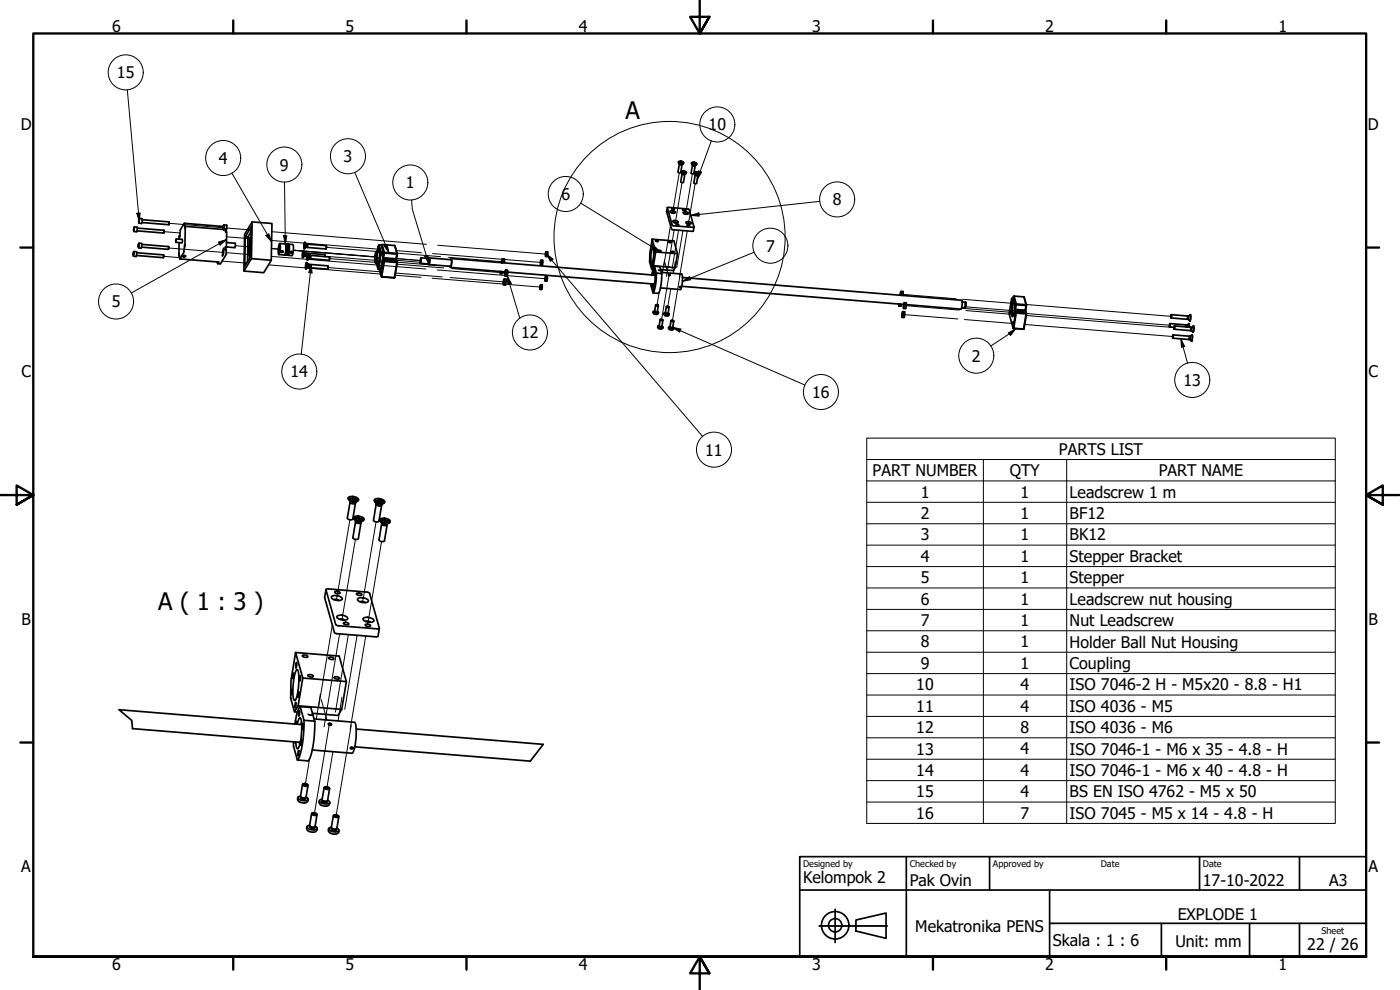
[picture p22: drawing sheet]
<svg xmlns="http://www.w3.org/2000/svg" width="420mm" height="297mm" viewBox="0 0 420 297" stroke-linecap="round" stroke-linejoin="round" font-family="sans-serif">
<defs><g id="words">
<g font-size="7.2">
<text x="187.8" y="35.6">A</text>
<text x="47.5" y="183.1">A ( 1 : 3 )</text>
</g>
<g font-size="4.8">
<text x="33.7" y="9.6">6</text>
<text x="103.7" y="9.6">5</text>
<text x="173.7" y="9.6">4</text>
<text x="243.7" y="9.6">3</text>
<text x="313.7" y="9.6">2</text>
<text x="383.7" y="9.6">1</text>
<text x="35.1" y="23.5">15</text>
<text x="6.2" y="38.9">D</text>
<text x="212.7" y="39.1">10</text>
<text x="410.5" y="38.9">D</text>
<text x="65.7" y="49.2">4</text>
<text x="84" y="51.2">9</text>
<text x="103.1" y="48.7">3</text>
<text x="121.8" y="56.5">1</text>
<text x="168.5" y="60">6</text>
<text x="249.9" y="61.6">8</text>
<text x="229.9" y="75.5">7</text>
<text x="33.5" y="92.2">5</text>
<text x="156.4" y="101.5">12</text>
<text x="6.4" y="113.2">C</text>
<text x="87.2" y="113.2">14</text>
<text x="291.7" y="108.5">2</text>
<text x="410.7" y="113.2">C</text>
<text x="243.8" y="119.4">16</text>
<text x="355.2" y="115.8">13</text>
<text x="211.6" y="136.7">11</text>
<text x="317.8" y="136.4">PARTS LIST</text>
<text x="261.9" y="142.8">PART NUMBER</text>
<text x="303.1" y="142.9">QTY</text>
<text x="347.7" y="142.8">PART NAME</text>
<text x="276.3" y="149.3">1</text>
<text x="306.3" y="149.3">1</text>
<text x="321" y="149.3">Leadscrew 1 m</text>
<text x="276.3" y="155.7">2</text>
<text x="306.3" y="155.7">1</text>
<text x="321" y="155.7">BF12</text>
<text x="276.3" y="162.1">3</text>
<text x="306.3" y="162.1">1</text>
<text x="321" y="162.1">BK12</text>
<text x="276.3" y="168.5">4</text>
<text x="306.3" y="168.5">1</text>
<text x="321" y="168.6">Stepper Bracket</text>
<text x="276.3" y="174.9">5</text>
<text x="306.3" y="175">1</text>
<text x="321" y="175">Stepper</text>
<text x="276.3" y="181.4">6</text>
<text x="306.3" y="181.4">1</text>
<text x="321" y="181.4">Leadscrew nut housing</text>
<text x="6.4" y="187.4">B</text>
<text x="276.3" y="187.8">7</text>
<text x="306.3" y="187.8">1</text>
<text x="321" y="187.9">Nut Leadscrew</text>
<text x="410.7" y="187.4">B</text>
<text x="276.3" y="194.3">8</text>
<text x="306.3" y="194.2">1</text>
<text x="321" y="194.3">Holder Ball Nut Housing</text>
<text x="276.3" y="200.7">9</text>
<text x="306.3" y="200.6">1</text>
<text x="321" y="200.7">Coupling</text>
<text x="275" y="207.1">10</text>
<text x="306.3" y="207.1">4</text>
<text x="321" y="207.1">ISO 7046-2 H - M5x20 - 8.8 - H1</text>
<text x="275" y="213.5">11</text>
<text x="306.3" y="213.5">4</text>
<text x="321" y="213.5">ISO 4036 - M5</text>
<text x="275" y="219.9">12</text>
<text x="306.3" y="219.9">8</text>
<text x="321" y="219.9">ISO 4036 - M6</text>
<text x="275" y="226.4">13</text>
<text x="306.3" y="226.3">4</text>
<text x="321" y="226.4">ISO 7046-1 - M6 x 35 - 4.8 - H</text>
<text x="275" y="232.8">14</text>
<text x="306.3" y="232.8">4</text>
<text x="321" y="232.8">ISO 7046-1 - M6 x 40 - 4.8 - H</text>
<text x="275" y="239.2">15</text>
<text x="306.3" y="239.2">4</text>
<text x="321" y="239.2">BS EN ISO 4762 - M5 x 50</text>
<text x="275" y="245.6">16</text>
<text x="306.3" y="245.6">7</text>
<text x="321" y="245.6">ISO 7045 - M5 x 14 - 4.8 - H</text>
<text x="6.4" y="261.7">A</text>
<text x="410.7" y="261.7">A</text>
<text x="241" y="265.1">Kelompok 2</text>
<text x="273" y="266">Pak Ovin</text>
<text x="361" y="266">17-10-2022</text>
<text x="398.9" y="265.9">A3</text>
<text x="274.7" y="279.5">Mekatronika PENS</text>
<text x="353.4" y="276.1">EXPLODE 1</text>
<text x="316" y="283.8">Skala : 1 : 6</text>
<text x="352.8" y="284.2">Unit: mm</text>
<text x="392.3" y="285">22 / 26</text>
<text x="33.7" y="290.9">6</text>
<text x="103.7" y="290.9">5</text>
<text x="173.7" y="290.9">4</text>
<text x="243.7" y="290.9">3</text>
<text x="313.7" y="290.9">2</text>
<text x="383.7" y="290.9">1</text>
</g>
<g font-size="2.7">
<text x="241" y="260.1">Designed by</text>
<text x="273" y="260.1">Checked by</text>
<text x="298" y="260.1">Approved by</text>
<text x="330.3" y="260">Date</text>
<text x="361" y="260">Date</text>
<text x="396.6" y="280.1">Sheet</text>
</g>
</g></defs>
<!-- layer: Tweak Trail (ISO) -->
<g fill="none" stroke="#000" stroke-width=".3">
<path d="M203.9 51.8l-2.1 12.1M204.7 54.8l-2 12.1M207.8 52.2l-2 12M208.6 55.1l-2 12.1M49.1 76.9l4.9 .4M49.3 69.5l4.8 .4M50.7 74.4l16.3 1.3M50.8 67l16.4 1.4M66.7 78.3l7.3 .6M67.9 75.8l7.4 .6M68 71l6.6 .6M68.1 68.4l7.3 .6"/>
<path d="M70.6 73.7l4.7 .4M80.6 79.5l11.1 .9M81.4 76.9l46.4 3.8M81.5 74.6l2.5 .2M81.5 74.5l2.5 .2M81.5 72.1l9.8 .8M81.6 69.5l46.4 3.8M88 75.1l25 2.1M88 75l25 2.1M91.7 73l21.7 1.7M97.5 76.9l15 1.2M98 74.2l15 1.2"/>
<path d="M98.9 77.6l16.1 1.3M119 75.2l7.5 .6M119 77.6l7.3 .6M119.1 78.1l7.1 .6M119.1 79.3l14.1 1.1M119.2 76l13 1M119.2 78.7l12.6 1M129.8 76.1l20.9 1.7M131.4 73.6l32.5 2.6M134.2 79.9l.9 .1M134.6 77.2l16.2 1.3M151.4 77.9l11 .8"/>
<path d="M199.5 78l-.7 3.8M199.6 78.8l.8 3.1M201.2 67.6l-2 12.4M202.3 69l-2.3 13.9M202.7 78.5l-.6 3.5M203.6 69.1l-1.9 11.6M205 69.2l-1.9 11.1M206.2 69.3l-2.3 13.9M92.2 80.4l22 1.8M98.5 80.3l16 1.3M118.6 82.6l7.7 .6M118.7 81.9l14 1.2"/>
<path d="M129.7 83.5l21.4 1.7M131.2 81l32.6 2.6M135.1 83.3l16.2 1.3M135.6 80.6l16.1 1.3M151.8 85.3l10.4 .8M197.8 87.7l-.6 3.9M200.8 82.4l-2.3 13.6M201.3 86.6l-.9 5.4M204.1 82.7l-2.3 13.6M271 88.3l16 1.3M271.5 94.4l16 1.3M272 91.7l15.9 1.3"/>
<path d="M288.6 92.5l14.6 1.2M288.9 89.8l14.8 1.2M289.4 95.9l14.8 1.2M289.8 92.1l14.6 1.1M289.9 93.2l14.7 1.2M307.5 97.4l44.5 3.6M308 94.7l44.4 3.6M308 91.4l43.5 3.5M308.1 94.1l42.9 3.5M105 155.9l-4 24.2M112.9 156.6l-4.1 24.2M106.7 161.8l-4.1 24.2"/>
<path d="M114.5 162.5l-4 24.2M99.7 187.5l-4.1 24.7M101.9 190.2l-4.6 27.9M104.5 190.4l-3.8 23.3M107.2 190.6l-3.7 22.2M109.8 190.8l-4.7 27.9M96.2 208.2l-1.3 7.6M96.4 209.9l1.7 6.1M98.9 217l-4.5 27.1M102.6 209.2l-1.1 7.1M105.4 217.6l-4.5 27.1M92.9 227.6l-1.3 7.8"/>
<path d="M99.9 225.5l-1.8 10.8"/>
</g>
<!-- layer: Visible (ISO) -->
<g fill="none" stroke="#000" stroke-width=".51">
<path d="M203.6 48.6a.93 .93 0 0 0 1.5 .2M203.7 48.5l.4-.1a.63 .63 0 0 1 .9 .6l-.3 .1a.77 .77 0 0 1-1-.6zM203.7 48.8l.2 .3M203.9 48.6h.4M203.9 49.2l.8 .1-.4 .2zM203.9 49.2l-.4 2.4 .4 .2 .4-.1 .4-2.4M203.9 49.1l.4 .2 .4-.1M203.9 49.1h.1M204 48.7l-.1-.1 .4 .1M204.3 48.7l.2 .2M204.3 48.6v.1M204.4 48.5l-.1 .1"/>
<path d="M204.4 48.5v.2h.5M204.4 48.9h.1M204.4 48.6v.3M204.4 51.5a.93 .93 0 0 0 1.6 .3M204.4 48.7v.2M204.5 48.7l-.1 .2M204.5 48.7v.2M204.5 51.4l.4-.1a.62 .62 0 0 1 .7 0 .62 .62 0 0 1 .2 .6l-.3 .1a.77 .77 0 0 1-1-.6zM204.5 51.8l.2 .2M204.7 51.6h.4M204.7 52.2l-.4 2.4 .4 .2 .4-.1 .4-2.4M204.7 52h.1"/>
<path d="M204.7 52.1l.4 .3 .4-.1-.7-.2M204.8 51.6h-.1l.7 .3M204.9 48.7h-.4M204.9 48.7l-.2 .1M205 49.1l-.3 .1M205.1 51.6v.1M205.2 51.9h.2M205.2 51.4l-.1 .1M205.2 51.4l.1 .2 .4 .1M205.2 51.5v.4l.1-.3M205.2 51.4l-.1 .2M205.3 51.7v.2"/>
<path d="M205.3 51.7l.1 .2M205.7 51.7h-.4M205.7 51.7h-.1M205.8 52a.71 .71 0 0 1-1.1 0M207.6 48.9a.9 .9 0 0 0 1.5 .2M207.6 48.8l.4-.1a.64 .64 0 0 1 1 .6l-.4 .1a.77 .77 0 0 1-1-.6zM207.6 49.1l.2 .3M207.8 48.9l.4 .1M207.8 49.5l.4 .3 .4-.2M207.8 49.4h.1M207.9 49l-.1-.1 .6 .4M208.2 49v.1"/>
<path d="M208.3 49.2l.1 .1M208.3 48.8l-.1 .1M208.3 48.8l.1 .2h.4M208.3 48.8l-.1 .2M208.3 48.9v.3M208.4 51.8a.92 .92 0 0 0 1.5 .3M208.4 49l-.1 .2M208.4 49.1v.1M208.4 49.1v.2M208.4 51.8l.4-.2a.64 .64 0 0 1 1 .6l-.4 .1a.81 .81 0 0 1-1-.5zM208.4 52.1l.3 .3M208.6 49.6l-.7-.1-.4 2.6h.7l.4-2.4"/>
<path d="M208.6 51.9h.5M208.6 52.5l-.4 2.4 .3 .2 .6-.1 .4-2.4M208.7 52.4l.3 .2 .5-.1M208.7 52.4l.3 .3 .4-.2M208.7 52.3v.1M208.7 52.4l.7 .2M208.7 52l-.1-.1 .7 .3M208.8 49l-.4 .1M208.8 49l-.1 .1M209 49.4a.75 .75 0 0 1-1.1 .1l-.1-.1M209.1 51.9l-.1 .1M209.1 52.2h.2"/>
<path d="M209.1 51.7l-.1 .2M209.1 51.7l.1 .2 .5 .1M209.1 51.7v.2M209.1 51.9v.3M209.2 52l.1 .2M209.2 51.9v.3M209.2 52v.2M209.7 52h-.5M209.7 52h-.2M209.8 52.3l-.3 .2M40 76.4h.1M40 76h.2"/>
<path d="M40.1 75.6h.9l-.1 1.3-.9-.1zM40.1 75.8v.7zM40.2 69h.1M40.2 68.6h.1M40.3 68.4l-.1 .8zM40.3 68.1l.8 .1-.1 1.3-.8-.1zM41 76.7l8 .6M41 75.8l8 .7M41.1 69.3l8 .6M41.2 68.4l8 .7-.1 .8M41.5 73.9h.1M41.6 73.5h.1"/>
<path d="M41.6 73.3v.7zM41.7 73l.8 .1-.1 1.3-.9-.1zM41.7 66.5h.1M41.7 66.1h.1M41.8 65.9l-.1 .8zM41.8 65.6l.9 .1-.2 1.3-.8-.1zM42.5 74.2l8 .6M42.6 73.3l7.9 .7M42.7 65.9l8 .7v.4l-.1 .4-8-.6M49 76.5v.8M49.2 69.1l-.1 .8M50.5 74v.8"/>
<path d="M50.6 74l-.1 .8M50.7 66.6l-.1 .8M52.8 72.1v.2zM52.9 71.7l1.8 .1v1l-1.9-.1zM53.7 76.8l.3 .9M53.7 76.8h.1M53.8 72.8l-.1 4M53.8 76.2v.5zM53.9 70.7v.5zM54 77.7l11.6 .9-.3 .5M54.8 76.9a.47 .47 0 0 1 .4-.3 .47 .47 0 0 1 .5 .3M54.8 76.9l.9 .1-.5 .1z"/>
<path d="M55 76.9h.5zM55.3 67l.3 .9M55.3 67l-1.1 1.9-.4 2.9M55.3 67l11.6 1M55.4 73.5v.5zM55.5 68v.5zM55.6 67.9l-.1 5.8-.4 2.1-1.1 1.9M55.6 67.9l11.6 1v.2v-1.6l-.3 .5M65.3 78.6v.5M65.4 78.6h.1M66.9 68l.2 .9M67 75.3l-.1 .8z"/>
<path d="M67.1 74.5v1.6l-.4 .7zM67.1 67.9v.9zM67.2 67.5l.8 .1v1M67.8 75.1l.1-.9-.3-.1v1h.3l-.1 1.3-1.6 2.7h-.9M67.9 69.6l.1-1h-.3v1h.3l-.1 4.5 2.6 .2 .1-1.3-2.6-.2M74.4 71.1l-.1 7.4M74.6 71.2l-.1 .8zM75.3 72.6l-.2 1.8 .2 1.8M75.4 71.6a11.7 11.7 0 0 0-.3 5.5M75.4 70.9a10.2 10.2 0 0 0-.4 6.3l.1-.1M75.4 69.5l-1 1.6-.8-.1 1.8-3-.1 8.9-1.9 3 .2-8.9M75.5 77.6l5.9 .5-2.2 3.7-6-.5z"/>
<path d="M75.7 66.6l-.2 11M81.4 78.1l.2-11-5.9-.5-2.3 3.7-.2 11M83.7 76.4l1.7 .1M83.9 73.1h.1a4.7 4.7 0 0 1-.3 3.3l-.2-1.1zM83.9 73.9l.1 .6-.3 1zM84 73.1l1.9 .1M84.8 75.3l-.4 .1M85.7 73.2h-.1a5.4 5.4 0 0 1-.2 3.3M85.7 73.2l.1 2.3-.3 1M85.7 73.2l-.1 .1M85.9 73.2a5 5 0 0 1-.1 3.3M85.9 73.2l.3 .6v1.1l-.4 1.6"/>
<path d="M86 73.2h.2M86.2 76.6h.2M86.2 73.2a5 5 0 0 1-.1 3.4l-.6-.1M86.2 73.2a4.3 4.3 0 0 1-.1 3.4v-.1M86.3 73.2a.96 .96 0 0 1 .5 1.4l-.4 2M86.5 76.6l.3-1.6v-1.1l-.2-.6 1.3 .1a5 5 0 0 1-.3 3.3l-1.1-.1M87.5 75.5l-.4 .1M90.8 76.2v.6M90.8 77.3h.1M90.8 76.2h.1M90.8 76.8h.1M90.8 76l.1 .2"/>
<path d="M90.9 76.5l-.1 .4M90.9 76.5h.1M90.9 76.2h.1M90.9 75.5l.2 .6-.3 1.2-.1-.6zM90.9 76.2l.1-.4v.4M91 76.2v.3M91 75.4h.1M91 75.4l.1 1-.2 .9M91.1 75.4l.4 .6M91.3 74.6h.1M91.3 73.3l.1 .2M91.4 73.5l-.1 .6"/>
<path d="M91.4 73.5h.1M91.4 73.8h.1M91.4 72.8l.1 .6-.2 1.2zM91.4 73.8l-.1 .4M91.4 73.6v.4v-.2M91.4 76.8l-.5 .5M91.4 76.8l.2 .1M91.4 73.1v.4M91.4 72.7h.1M91.4 73.1h.1M91.5 73.2l-.1 .4M91.5 72.7l.1 1-.3 .9"/>
<path d="M91.5 76l-.1 .8M91.5 76h.2M91.5 72.8l.5 .5v.6l-.6 .7M91.6 76.9h.1M91.7 76l-.1 .9M91.7 76.9h.5M91.8 75.9l-.1 1M91.8 75.9l-.1 .1M91.8 79.4l.1 .2M91.8 75.9l5.7 .5v.6M91.8 79.6v.6M91.8 79.9v.4"/>
<path d="M91.9 79.6v-.4v.4M91.9 79.9h-.1M91.9 74.2h.2M91.9 79.6h.1M91.9 79.9h.1M91.9 79.6v.5v-.2M91.9 78.8l.2 .6-.3 1.3-.1-.7zM91.9 73.3h.3M91.9 78.8h.1M92 78.8l.1 .7-.3 1.2M92 78.8l.5 .5M92.1 74.2h.1"/>
<path d="M92.2 73.3l-.1 .9M92.2 76.9l.1 .3M92.2 76.9h.1M92.2 77.5h.1M92.2 76.7l.1 .2M92.3 73.2l5.6 .5v.6l-.1 .4-5.6-.5M92.3 73.2l-.1 1M92.3 73.2l-.1 .1M92.3 77.2l-.1 .3M92.3 77.2l-.1 .4M92.3 76.9h.1M92.3 77.2h.1"/>
<path d="M92.3 76.2l.2 .6-.3 1.2zM92.4 76.1l.1 1-.3 .9M92.4 76.6l-.1 .3M92.4 76.6v.8l-.1-.2M92.4 79.3l.3 .1M92.5 79.3l-.1 .9M92.5 76.1l.4 .6M92.7 79.4v.9M92.7 79.4l-.1 .8M92.8 79.3l5.6 .5v.4l-.1 .6-5.6-.5M92.8 77.5l.2 .1M92.8 77.5l-.5 .5"/>
<path d="M92.9 76.7l-.1 .8M92.9 76.7h.2M93 77.6h.1M93.1 76.7l-.1 .9M93.2 76.6l5.6 .5 .1 .4-.1 .6-5.7-.5M93.2 76.6l-.1 1M93.2 76.6l-.1 .1M97.5 76.4v.6M97.9 73.7l-.1 1M98.4 79.8l-.1 .9M98.9 77.1l-.1 .9M112.7 78l.1-1.1v1.1"/>
<path d="M112.7 78.9l.9 .1M112.8 76.9l.2-.8-.3 1.9M112.9 76.1l.1 .8-.2 1.2-.2-.7zM112.9 76.2l-.2 1.8M112.9 78.9l.5 1.8M113 76.8l-.1 1M113 76.8v.1M113 78.2l-.3 .7M113 76.9v.7M113 76.6v-.3l-.2 1.7 .1-1.3 .1 .1M113 76.9h.1M113 76.6h.1"/>
<path d="M113 76.5h.1M113.1 75.4l.1 .3M113.1 77.5l-.1 .7M113.1 77.5l.1-1.8v1.8h.7M113.1 75.3l-.4 .7-.1 .7v2.1M113.1 75.3l.1 .4 .7 .1M113.1 75.3l.8 .1M113.3 75.5l.6 .1M113.3 78.9l.2 .2M113.5 75.3l.2-.2a5.4 5.4 0 0 1-.2 4l-.1 .1-.2-.3M113.5 79.1l-.1 1.4zM113.6 73.8l-.1 1.3z"/>
<path d="M113.7 73.6l.6 2.1zM113.7 73.6l-.4 1.7M113.7 73.5l.8 .1 .6 2.2-.8-.1v.5h.8l-.8 4.5-.7-.1-.1 .2M113.8 78.3h-.7l-.4 .6M113.8 75.1l-.2 .2M113.9 75.6h-.1M113.9 75.5l-.5-.1a.28 .28 0 0 0 .2 .3 .28 .28 0 0 0 .3-.1M114.1 75.6l-.1 1.3zM114.3 75.7v.5M114.5 73.5l.2-.1 .6 2.3-.2 .1 .2 .1M114.7 73.4l3.7 .3M114.9 78.4l-.1 1z"/>
<path d="M114.9 77.5l.3 .9-.8 4.5-.6-2.1M114.9 77.4h.2l.1 .2M115 78.5l-.1 .8M115.1 76.2l-.7 4.4M115.1 75.8v.4M115.1 75.8l-.6-2.3 .6 2.6M115.1 77.9l.9-.2 .9 .4M115.2 77.6l.6-.1a.71 .71 0 0 1 1 .7l-.7 .1a.69 .69 0 0 1-.9-.7zM115.3 78l-.1 .4 .1 .1M115.3 75.9v-.2l3.8 .3M115.3 78.5l3.8 .3-.8 4.5-3.8-.2M115.3 78.5v-.3l3.8 .3"/>
<path d="M115.3 75.9l-.2 1.5 3.8 .3v.2M115.3 78.5l-.7 4.5-.2-.1 .1 .2M115.5 78.1a.55 .55 0 0 1 .5-.2 .55 .55 0 0 1 .5 .4M117.3 78l.9-.1 .8 .4M117.3 77.8l.4-.2a.79 .79 0 0 1 .8 0 .79 .79 0 0 1 .4 .7l-.5 .2a.9 .9 0 0 1-1.1-.7zM117.6 78.3a.53 .53 0 0 1 .6-.3 .53 .53 0 0 1 .4 .5M118.4 73.7l.8 2.5-.2 1.6 .1-1.6-3.8-.3M118.4 73.7l.7 2.3M119 77.8l.3 .9-.8 4.6M119 78.3l.1 .2M119.1 76v.2zM119.1 78.5v.3z"/>
<path d="M126.3 77.4l.1 .6-.2 1zM126.3 77.4l2.6 .2v.6l-.2 1-2.5-.2M128.8 77.5l.1-.1 .1 .6-.2 1.2-.1 .2-.1-.2M128.9 77.4l6.5 .5 .1 .7-.2 1.3-6.6-.5M135.3 77.9l.1-.3a1.84 1.84 0 0 1 .1 2l-.3 .6-.1-.3M135.4 77.6l61.2 5v-.3M150.8 78.2l-.1 .6v-.8l-.1 .8M150.8 78.9l.1-1.2h.5l-.1 1.2M150.9 77.7h-.2l-.2 1.1M150.9 78.5h.5M162.2 79.4h.6M162.3 78.1l.1-.1 .1 .7-.3 .7z"/>
<path d="M162.3 78.3v.9zM162.4 78.4l-.1 .6M162.4 78l.5 .1-.3 1.4M162.5 78.7h.4M163.8 75.6l.2 .6-.3 .7zM163.8 75.8v.9zM163.9 76.9h.4M163.9 75.9v.6M163.9 75.6h.5v.6l-.1 .7h-.6M164 76.2h.4M195.2 77.3l-.1 .8zM195.4 74.9l-.1 .8z"/>
<path d="M195.7 79.3v.8zM195.7 71.8l1.1 3.8-.7 4.2-.5 .9-.6-2.1v-2.7zM195.7 71.8l6.6 .5 1 3.8-.7 4.2-6.5-.5M195.9 73.2l-.1 .9zM195.9 74.4a.88 .88 0 0 1 .3 1.2l-.1 1.9-.5 1.5a6.9 6.9 0 0 1 .3-4.6zM196.2 77.7l-.1 .8zM196.4 75.3l-.1 .8zM196.4 79.9l-.4 .7-.4 1.9M196.4 79.9l1.6 .1 .6 2.1M196.4 79.9l.6 2M196.8 72.2a.39 .39 0 0 1 .5-.1 .39 .39 0 0 1 .2 .4h-.5zM196.8 75.6l6.5 .5"/>
<path d="M197.6 75.1h.1a.39 .39 0 0 1 .4-.1 .39 .39 0 0 1 .2 .4h-.4zM200.3 62.3l1.5 5.3 6.5 .5M200.3 62.3l-.2 1.2 1.5 5.3 6.3 .6 .2-.1 .2-1.2M200.3 62.3l6.5 .5 1.5 5.3M200.7 72.5a.38 .38 0 0 1 .5-.1 .38 .38 0 0 1 .2 .4h-.4zM201.1 63.4l.5-.2a.73 .73 0 0 1 1 .6l-.5 .2a.76 .76 0 0 1-1-.6zM201.5 63.8l.7 .2M201.5 75.5l.1-.1a.38 .38 0 0 1 .4-.1 .38 .38 0 0 1 .2 .4zM201.6 62.7l.1-.1a.38 .38 0 0 1 .4-.1 .38 .38 0 0 1 .2 .4zM202 66.3l.4-.1a.73 .73 0 0 1 1.1 .6l-.6 .1a.76 .76 0 0 1-.9-.6zM202.3 66.8l.8 .1M202.9 67.3h.1a.38 .38 0 0 1 .4-.1 .38 .38 0 0 1 .2 .4l-.5-.1z"/>
<path d="M204.9 62.9a.39 .39 0 0 1 .5-.1 .39 .39 0 0 1 .2 .4l-.6-.1zM205.1 63.7l.4-.2a.76 .76 0 0 1 1.1 .7l-.4 .1a.89 .89 0 0 1-1.1-.6zM205.4 64.2l.8 .1M205.9 66.6l.4-.1a.76 .76 0 0 1 1.1 .6l-.3 .1a.89 .89 0 0 1-1.2-.6zM206.2 67.6v-.1a.4 .4 0 0 1 .5 0 .4 .4 0 0 1 .2 .3h-.6zM206.2 67.1l.8 .1M91.8 80.7h.1M91.8 80.2h.1M92.4 80.2l-.5 .5M92.4 80.2h.2M92.6 80.2l.1 .1M113.5 80.8h.7"/>
<path d="M113.5 80.5l.8-4.3-.8 4.6M114.3 80.7l-.1 .1zM114.5 81l-.1 1.1zM114.5 81.2l-.1 .8M114.5 83.1l3.8 .3M118.3 83.3h.2zM135.2 80.2l16.4 1.4M150.1 81.5v.5l.2-.5-.1 .2v-.2M150.3 81.5v.1M150.3 82h.5M150.9 81.5l-.1 .5h-.7M151.2 83.8l.2-.1v.8l-.3 .9z"/>
<path d="M151.2 84.1v1zM151.2 85.4h.6M151.3 84.2v.7M151.4 83.7l.5 .1v.8l-.1 .8h-.7M151.4 84.5l.5 .1M151.6 81.1l.2-.1v.8l-.1 .9-.2 .1zM151.7 81.4l-.1 1zM151.7 82.7h.5M151.7 81.5v.8M151.8 81l.5 .1 .1 .8-.2 .8-.7 .1M151.8 81.8l.6 .1M152.4 81.6l44 3.6"/>
<path d="M162.2 85.5l.1 .6-.2 .7zM162.2 85.7l-.1 .9zM162.2 86.8h.4M162.3 85.8l-.1 .7M162.3 85.5h.4l-.1 1.3h-.5M162.3 86.1h.5M163.7 83l.1-.1v.7l-.2 .7zM163.7 83.2v.9zM163.7 84.3h.4M163.8 83.3l-.1 .7M163.8 82.9l.5 .1v.6l-.2 .7h-.5M163.8 83.6h.5"/>
<path d="M195.5 85.2h.1M195.6 80.7h.4M195.7 82.5l.1-.4 .1 .4M196 82.5l.3-.9a6.3 6.3 0 0 1-.3 4.6l-.3-1M196 93.5v.4l.4 .3M196.2 86.5l-.1 .8zM196.3 80.5l-.1 .8zM196.3 85.2v.4M196.4 94.2l.7 .1M196.5 93.4l.3 .2 .5-.1M196.5 93.3l-.3 .1a.82 .82 0 0 0 .5 .7 .82 .82 0 0 0 .8-.2l.1-.3-.3-.2M196.5 93.4l.7 .2v.2a.42 .42 0 0 1-.5 0 .42 .42 0 0 1-.2-.4z"/>
<path d="M196.6 84.9v.8zM196.6 82.5v.1M196.8 91.6l-.3 1.8M196.8 82.5v.8zM196.8 91.5l.7 .1-.5 .1zM196.9 91.4l-.1 .2 .3 .2h.4v-.2M197 81.9a12.4 12.4 0 0 1-1 6M197 81.9l1.6 .2M197.3 93.5l-.1 .1M197.4 97.9a.81 .81 0 0 0 .7 .8 .81 .81 0 0 0 .9-.5M197.6 91.7l-.3 1.8M197.6 93.8l-.1 .4-.4 .1"/>
<path d="M197.6 81l.6 .1M197.8 97.7l.4 .3 .4-.1M197.8 97.7l-.3 .1a.82 .82 0 0 0 .5 .7 .82 .82 0 0 0 .9-.2v-.3l-.3-.2M197.8 97.8h.1M197.8 97.8l.8 .1a.38 .38 0 0 1-.4 .3 .38 .38 0 0 1-.4-.4zM198.1 96l-.3 1.7M198.2 95.9l.7 .1-.5 .1zM198.2 80.9l.1 .2M198.2 95.8l-.1 .2 .3 .2h.4v-.3M198.5 81.7l6.1 .5a6.8 6.8 0 0 1-.4 4.7l-6-.5M198.6 82.1a11 11 0 0 1-1.1 5.9l-1.5-.1-.6-2.7M198.9 96.1l-.3 1.8"/>
<path d="M199.3 94v.4l.3 .3M199.7 93.8l-.3 .1a.82 .82 0 0 0 .5 .7 .82 .82 0 0 0 .9-.2l.1-.2-.4-.3M199.7 93.9a.4 .4 0 0 0 .3 .4 .4 .4 0 0 0 .5-.2M199.7 93.9h.1M199.7 93.9l.7 .2M200 92l-.3 1.8 .4 .3 .4-.1 .3-1.8M200.1 92l.6 .1-.3 .1zM200.1 91.9l-.1 .1a.34 .34 0 0 0 .4 .3 .34 .34 0 0 0 .3-.3M200.5 94l-.1 .1M200.7 98.2a.71 .71 0 0 0 .2 .7 .71 .71 0 0 0 .8 .1M200.9 94.3a.73 .73 0 0 1-.5 .6 .73 .73 0 0 1-.8-.2M201.1 98l.4 .3 .4-.1"/>
<path d="M201.1 98l-.3 .1a.78 .78 0 0 0 .6 .6 .78 .78 0 0 0 .8-.4l-.3-.2M201.1 98.1h.1M201.1 98.1v.2a.42 .42 0 0 0 .7-.1M201.1 98.1l.4 .2 .4-.1M201.4 96.3l-.3 1.7M201.5 96.2l.6 .1-.5 .1zM201.5 96.1l-.1 .3a.39 .39 0 0 0 .4 .2 .39 .39 0 0 0 .4-.3M202.1 96.2l.1 .1M202.2 96.4l-.3 1.8M202.2 98.5v.3l-.5 .2M202.6 80.3l-.5 .9-3.9-.3M204.6 85.9l66.6 5.4"/>
<path d="M204.8 83.3l83.8 6.8 .2 .7-.4 2-16.4-1.4M269.7 91.2v.6l.3-.5M269.8 91.2l.1 .3v-.2M269.9 91.8h.5M270.3 88.6l.1-.8v.8M270.4 87.9v.7M270.4 88.6l.1-1.2 .5 .1v1.2M270.5 87.4l-.3 1.2M270.5 88.2l.5 .1M270.5 91.3l-.1 .5h-.7M270.8 93.6l.2-.1v.8l-.3 .9zM270.8 93.9v1z"/>
<path d="M270.9 95.2h.5M270.9 94v.7M271 93.5h.5l-.1 1.7h-.7M271 94.3h.5M271.3 90.9l.1-.1 .1 .8-.2 .9h-.2zM271.3 91.2v1zM271.3 92.5h.5M271.4 91.3l-.1 .7M271.4 90.8l.6 .1v.8l-.2 .8h-.7M271.5 91.6l.5 .1M288.8 90.6l.9 .1v.8l-.2 .8h-.9M289.6 92.3h.1"/>
<path d="M289.7 90.7l.1 .6-.2 1M289.7 90.8l-.1 1.5M289.7 90.7l.2 .6-.3 1M303.1 93.1v1.1zM303.2 93.2l-.1 .9M303.6 90.5l-.1 1zM303.7 90.6l-.1 .8M303.8 89.5l-.2 .1M304 98.4l.2 .2zM304.1 89.5h-.3l.2 .5M304.1 90.5l.1-.1a6.2 6.2 0 0 1-.1 4.4l-.2 .2a6.5 6.5 0 0 1 .2-4.5zM304.1 96.5l-.1 1.1z"/>
<path d="M304.1 89l.7 2.3-.3 1.6 .3 1-.8 4.5-1.1-4.3 .7-4.5 .3 .9zM304.2 96.6l-.1 .9M304.3 88.8l-.2 .2M304.3 88.8l.7 2.4M304.3 88.8l3 .3M304.4 90.5a6.5 6.5 0 0 0-.4 4.4M304.5 93.8v1.1zM304.6 93.9l-.1 .9M304.8 91.3l.2-.1v.2zM304.8 93.9l.2-.2v.2zM305 91.2l2.9 .2M305 93.7l2.9 .3"/>
<path d="M305.4 93.4l.9-.2 .9 .5M305.4 93.1l.8-.1a.74 .74 0 0 1 1 .7l-.6 .1a.9 .9 0 0 1-1.2-.7zM305.5 93.5a1.03 1.03 0 0 1 1.7 .1l-.1 .2M305.9 93.7l-.1-.1a.57 .57 0 0 1 .5-.2 .57 .57 0 0 1 .5 .4h-.1M307.3 89.1l.8 2.5-.3 1.6-.1-.1 .2 .9M307.3 89.1l.6 2.3M307.8 93.2l.3 .9-.8 4.6M307.9 91.4v.3l-2.9-.3-.3 1.4-.2 .1M307.9 94v.2l-2.9-.3-.8 4.6 2.9 .3-2.9-.2M307.9 91.4l-.2 1.7-3-.3 .3 .9M307.9 94l.2 .1-.9 4.6h.1l-.2 .1M351 97.2l.1-.1 .1 .4-.2 .5"/>
<path d="M351 97.2v.8zM351 98.1l1.4 .1M351.1 97.1l4.8 .4M351.5 94.5h.1v.3l-.2 .5M351.5 94.5l-.1 .8zM351.5 95.4l4.8 .4M351.6 94.4l4.8 .4M352.4 97.9l.1-.1 .1 .4-.2 .5M352.4 97.9v.8zM352.5 97.8l4.8 .4 .1 .4-.2 .6-4.8-.4M355.9 97.5l.1 .6M355.9 97.5l.4 .1"/>
<path d="M356 97.5v.6M356.3 97.6v.5M356.4 94.8l-.1 1M356.4 94.8v1M356.4 95.8h.2M356.4 95.8h-.1M356.5 94.9h.2M356.7 94.9l-.1 .9M356.7 97.1l.1 1.1M356.7 97.1l-.5 .5M356.8 97.1l.1 1.1M357.2 94.5l.1 .9-.2 .9-.5-.5"/>
<path d="M357.2 94.5l-.5 .4M357.2 94.4l.2 .8-.3 1.1M357.3 98.2l.1 1M357.4 99.2h.2M357.4 99.2h-.1M357.4 98.2l.3 .1M357.6 98.3l.6-.4-.2 1.8-.4-.5M357.7 98.3l-.1 .9M358.2 97.8l.1 .7-.3 1.2M352 100.6l.1-.1v.4l-.2 .5M352 100.6l-.1 .8zM352.1 100.5l4.8 .4v.4l-.1 .6-4.8-.4"/>
<path d="M356.9 101.8h.2M356.9 100.9h.1M356.9 101.8l-.1 .1M357 100.9l-.1 .9M357 100.9l.2 .1M357.1 101.8l.4 .5M357.2 101l.5-.5 .1 1.4-.3 .4M357.2 101l-.1 .8M357.7 100.5l.2 .7-.3 1.2M104.5 149.4a1.6 1.6 0 0 0 2.1 1.1l.7-.1 .3-.5M104.6 149.3a2.34 2.34 0 0 1 3 .6 2.12 2.12 0 0 1-3.1-.5zM104.6 149.9l.5 .5"/>
<path d="M105 149.5l.9 .1M105.1 150.7l-.9 4.8a1.14 1.14 0 0 0 1.7 .2l.8-4.8M105.1 150.4h.1M105.1 150.6a.89 .89 0 0 0 1.6 .2M105.2 150.6l.5 .3 .9-.1M105.3 149.6l-.3-.1 .9 .2 .1 .4h.3M105.9 149.6v.1M106 150.1h.3M106.1 149.2v.2h-.2M106.1 149.2l.1 .4 .9 .1M106.1 149.2l-.3-.1 .1 .5M106.1 149.4v.7l.1-.5"/>
<path d="M106.2 155.3a2.01 2.01 0 0 0 2.9 .8l.1-.3M106.2 149.7v.4M106.2 149.7l.1 .4M106.3 155.1a2.32 2.32 0 0 1 2.9 .7 2.12 2.12 0 0 1-3-.5zM106.3 155.8a1.55 1.55 0 0 0 1.8 1l.3-.2M106.6 155.4l.9 .1M106.7 156.6l-.8 4.8a1.22 1.22 0 0 0 1.6 .2l.8-4.8M106.8 156.4a.89 .89 0 0 0 1.5 .3M106.8 156.5l.8 .4 .6-.2M106.9 155.5l-.3-.1 1 .2 .1 .4h.3M107.1 149.7v.1l-.9-.1M107.1 149.7l-.3 .1"/>
<path d="M107.3 150.3l-.6 .4a1.12 1.12 0 0 1-1.6-.3M107.5 155.5v.1M107.7 156h.3M107.7 155.1v.2h-.2M107.7 155.1l.1 .4 1 .1M107.7 155.1l-.3-.1 .1 .5M107.7 155.3v.7l.1-.5M108.4 156.6h.1M108.8 155.6h-.9l.1 .4M108.8 155.6h-.4M109 156.2l-.6 .4M112.4 150a1.56 1.56 0 0 0 2 1.1l.7-.1 .3-.5"/>
<path d="M112.4 149.9a2.34 2.34 0 0 1 3 .6 2.12 2.12 0 0 1-3-.4zM112.5 150.5l.5 .6M112.8 150.1l.9 .1M112.9 151.3l-.8 4.8a1.14 1.14 0 0 0 1.6 .3l.8-4.8M112.9 151a1.1 1.1 0 0 0 1.7 .3M113 151.2a.88 .88 0 0 0 1.5 .3M113 151.2l.8 .4 .6-.1M113.1 150.3l-.3-.2 1 .2 .1 .5h.3M113.7 150.2v.1M113.9 149.8v.3h-.2M113.9 149.8l.1 .4 1 .1M113.9 149.8h-.3l.1 .4"/>
<path d="M113.9 150.1v.6l.3 .1M114 155.9a1.57 1.57 0 0 0 2.1 1.1l.7-.1 .3-.5M114 150.2l-.1 .5 .2-.3M114.1 150.4l.1 .4M114.1 155.8a2.34 2.34 0 0 1 3 .6 2.12 2.12 0 0 1-3.1-.5zM114.1 156.4l.5 .6M114.5 156l.9 .1M114.5 157.2l-.8 4.8a1.14 1.14 0 0 0 1.7 .3l.8-4.8M114.6 151.3h.1M114.6 156.9h.1M114.6 156.9v.1M114.8 156.2l-.3-.2 .9 .2 .1 .4 .3 .1"/>
<path d="M115 150.3l-.9 .1M115 150.3l-.4 .1M115.2 151l-.6 .3M115.4 156.1v.1M115.6 155.7v.3h-.2M115.6 155.7l.1 .4 .9 .1M115.6 155.7h-.3l.1 .4M115.6 156l-.1 .6 .3 .1M115.7 156.1l-.1 .5 .1-.4M115.7 156.2l.1 .5M116.2 157.3a.97 .97 0 0 1-1.7-.1l1 .3 .6-.1M116.6 156.2h-.9"/>
<path d="M116.6 156.2l-.3 .1M116.8 156.9l-.6 .3a1.07 1.07 0 0 1-1.6-.2M97.8 176.9l-.4 2.4 3 10.6 .7 .2 12 1 .4-.2 .4-2.4M97.9 176.8l.5-.1 11.8 1 .6 .2 3 10.7-.5 .1-11.8-1-.7-.2zM99.5 179a2.63 2.63 0 0 1 3.2 .6 2.01 2.01 0 0 1-2.8 .2l-.4-.4zM100.2 179.9l.8-.1 .7 .4M100.5 177.6a1.11 1.11 0 0 1 1.5 .4 1.07 1.07 0 0 1-1.5-.4zM107 178.1a1.09 1.09 0 0 1 1.6 .4 1.09 1.09 0 0 1-1.6-.4zM107.4 179.6a2.62 2.62 0 0 1 3.2 .7 2.04 2.04 0 0 1-2.9 .1l-.4-.4zM88.7 195.8l2.2 7.6-1.4 8.4-1.1 1.8-1.2-4.1 .1-5.4zM88.7 195.8l13.1 1.1 2.1 7.6-1.3 8.3-13.1-1M88.9 198.8l.2 .5-.3 1.1z"/>
<path d="M90.8 196.7a1.09 1.09 0 0 1 1.6 .4 1.09 1.09 0 0 1-1.6-.4zM98.6 197.3a1.07 1.07 0 0 1 1.6 .4 1.11 1.11 0 0 1-1.6-.4zM101.2 184.9a2.6 2.6 0 0 1 3.2 .6 2.04 2.04 0 0 1-2.9 .1l-.4-.4zM101.9 185.8l.8-.1 .7 .4M103.1 186.9a1.11 1.11 0 0 1 1.6 .4 1.07 1.07 0 0 1-1.6-.4zM108.1 180.6l.8-.1 .7 .3M109 185.5a2.58 2.58 0 0 1 3.2 .6 1.99 1.99 0 0 1-2.8 .2l-.4-.4zM109.6 187.4a1.09 1.09 0 0 1 1.6 .4 1.09 1.09 0 0 1-1.6-.4zM109.7 186.4h.8l.8 .3M35.7 212.9l54.9 4.5M39.8 218.6l50.3 4.1M87.6 206.8l.1 .5-.2 1.1z"/>
<path d="M88 202l.2 .5-.3 1.1zM88.4 213.6l.8 .1M88.7 210.8l.1 .8-.2 .8zM88.7 217.3l.3-.9v.9M89 201l.1-.1a6.8 6.8 0 0 1 .5 4.9 8.2 8.2 0 0 1-1.1 4.4 4.1 4.1 0 0 1-.6-3.3l.1-1.6a11 11 0 0 1 1-4.3zM89.2 217.3l.4-1.5 .5-.4a13.1 13.1 0 0 1 0 7.6l-.8 1.7-.3-.5-.2-1.6M89.6 207.6l.1 .5-.2 1.1zM89.8 213.3l.1 .5-.2 1.1zM90 202.8l.2 .5-.3 1.1zM90.1 212a9.6 9.6 0 0 0-1.6 5.3M90.1 212l3.2 .3 1.2 4.2M90.1 212l1.1 4.1"/>
<path d="M90.5 217.3l-.1 .1M90.5 216.8v.6M90.9 203.4l13 1.1M90.9 217.2l.1 .5-.2 1.1zM91.2 216.1l3.1 .3a26.7 26.7 0 0 1-1.6 11.7l-.3 .2-3.2-.3-1.1-4.1v-1.3M91.2 216.1l-.4 6.7a11.4 11.4 0 0 1-1.6 5.2M92.4 202.6a1.07 1.07 0 0 1 1.6 .4 1.13 1.13 0 0 1-1.6-.4zM92.5 214.3l.5 .3 .7-.1M93.7 214.2l.1 .3M94.3 215.7l12.1 1a8.1 8.1 0 0 1 .4 5.1 7 7 0 0 1-1.2 4.2l-11.9-1M98.5 217.1a.44 .44 0 0 1 .7-.1 .44 .44 0 0 1 0 .6l-.5-.1zM100.3 203.2a1.11 1.11 0 0 1 1.6 .4 1.11 1.11 0 0 1-1.6-.4z"/>
<path d="M102.6 212.8l-1.1 1.9-7.7-.7M106.9 218.7l56.1 4.6M88.3 222.6v.3l.2-.3M89.4 239.3a1.51 1.51 0 0 0 2 1.6l.8-.3 .3-.8M89.6 225.2l.1 .5-.2 1.1zM89.8 222.7l.2 .7M90.2 239a1.04 1.04 0 0 0 1.6 .3M90.2 238.9l-.8 .3a1.93 1.93 0 0 0 2.7 1l.4-.5-.6-.6M90.2 239.1a.78 .78 0 0 0 .7 .8 .78 .78 0 0 0 .8-.5M90.5 222l.1 .6-.2 1.1zM90.8 235.4l-.6 3.5a1.16 1.16 0 0 0 1.6 .3l.6-3.5M91.1 235.1l-.2 .2a.85 .85 0 0 0 .6 .7 .85 .85 0 0 0 .9-.2l-.2-.4"/>
<path d="M91.1 235.1l1.1 .2a.68 .68 0 0 1-.6 .4 .68 .68 0 0 1-.6-.4zM96.7 240v.1M96.7 239.8l-.8 .4a1.92 1.92 0 0 0 2.6 .9l.5-.4-.7-.6M97.3 236.4l-.6 3.5a1.16 1.16 0 0 0 1.6 .3l.6-3.6M97.5 236.2a.82 .82 0 0 1 1.2 .3l-.7 .1zM97.5 236.1l-.2 .2a1.09 1.09 0 0 0 1.6 .3l-.2-.3M106.5 224.1l52.7 4.3M92.1 248.1a1.49 1.49 0 0 0 2 1.6l.9-.4 .2-.7M92.9 247.6l-.8 .4a1.89 1.89 0 0 0 2.7 .9l.4-.4-.6-.6M92.9 247.8a1.03 1.03 0 0 0 1.6 .2M92.9 247.9a.78 .78 0 0 0 .7 .7 .78 .78 0 0 0 .8-.5M93.5 244.2l-.6 3.5a1.14 1.14 0 0 0 1.7 .3l.5-3.6"/>
<path d="M93.7 244a.8 .8 0 0 1 1.3 .3l-1 .1zM93.8 243.9l-.2 .1a.85 .85 0 0 0 .6 .8 .85 .85 0 0 0 .9-.3l-.1-.4M95.8 240.3v.8l.7 .5M96.7 240.1a.78 .78 0 0 0 .7 .7 .78 .78 0 0 0 .8-.5M96.7 240.1a1.09 1.09 0 0 0 1.6 .1M98.6 248.7a1.51 1.51 0 0 0 2.1 1.6l.8-.4 .2-.7M99 240.8a1.5 1.5 0 0 1-2.5 .8M99.4 248.4l.1 .1M99.5 248.2l-.8 .3a1.93 1.93 0 0 0 2.6 1l.4-.4-.6-.6M99.5 248.5a.78 .78 0 0 0 .6 .7 .78 .78 0 0 0 .9-.5M99.5 248.5a1.08 1.08 0 0 0 1.5 .1M100 244.8l-.6 3.5a1.16 1.16 0 0 0 1.7 .3l.6-3.6"/>
<path d="M100.2 244.6a.82 .82 0 0 1 1.3 .3h-.9zM100.3 244.5l-.1 .1a.82 .82 0 0 0 .4 .7 .82 .82 0 0 0 .9-.1l.2-.2-.2-.3"/>
<circle cx="84.7" cy="75.5" r=".28"/>
<circle cx="87.4" cy="75.7" r=".28"/>
<circle cx="200.9" cy="82.5" r=".23"/>
<circle cx="204.2" cy="86.1" r=".18"/>
<circle cx="105.6" cy="224.4" r=".37"/>
</g>
<g fill="#000">
<circle cx="203.9" cy="49.1" r=".25"/>
<circle cx="204.7" cy="49.2" r=".25"/>
<circle cx="204.7" cy="52" r=".25"/>
<circle cx="205.5" cy="52.2" r=".25"/>
<circle cx="207.8" cy="49.4" r=".25"/>
<circle cx="208.7" cy="49.5" r=".25"/>
<circle cx="208.7" cy="52.4" r=".25"/>
<circle cx="209.5" cy="52.5" r=".25"/>
<circle cx="91" cy="76.7" r=".25"/>
<circle cx="91.3" cy="74.1" r=".25"/>
<circle cx="91.4" cy="74" r=".25"/>
<circle cx="92.4" cy="77.4" r=".25"/>
<circle cx="112.9" cy="76.7" r=".25"/>
<circle cx="113.3" cy="75.5" r=".25"/>
<circle cx="91.9" cy="80.1" r=".25"/>
<circle cx="289.7" cy="90.8" r=".25"/>
</g>
<!-- layer: Break Line (ISO) -->
<path d="M35.7 212.9l3.8 3.3 .3 2.4M163 223.3l-3.8 5.1" fill="none" stroke="#000" stroke-width=".51"/>
<!-- layer: Symbol (ISO) -->
<g fill="none" stroke="#000" stroke-width=".3">
<path d="M38.2 26.9l3.6 39.5M69.6 52l11.9 20.6M85.4 54.6l.2 18.6M106.5 51.7l10.2 24.1M123.5 60l.2 2.8 5 16.4M209.6 51.3l1 .3-1.3 2.2zM213.5 42.3l-4.2 11.5M256.5 59.8a5.3 5.3 0 0 0-7.6-4.7 5.3 5.3 0 0 0-.8 9 5.3 5.3 0 0 0 8.3-3.4l.1-.9M41.1 64l1-.1-.3 2.5zM65.6 72.7l2.4-.8-2 1.6zM68 71.9l-28.6 16M79.8 70.7l.9-.5 .8 2.4z"/>
<path d="M85.1 70.7h1l-.5 2.5zM93.4 79.4l.2 2.5-1-.1zM93.4 79.4l-3 26.9M115.3 73.7l.9-.4 .5 2.5zM127.5 77l1-.3 .2 2.5zM164 76.2l2 1.6-.8 .6zM164 76.2l46.9 54.7M174.3 60.9l24.1 14.8M196.5 74l1.9 1.7-2.4-.9zM207.3 64.6l2.4-.7 .1 1zM226.4 75.7l-21.6 8.7M246 60.4l-38.7 4.2"/>
<path d="M152.2 82.7l1.2 2.3-1 .3zM152.2 82.7l3.8 12.8M201.9 98.2l2.4 .5-.4 1zM201.9 98.2l39.7 17.3M204.8 84.4l2.1-1.4 .4 .9zM302.6 99.9l2.3-1.3-1.6 2zM304.9 98.6l-1.9 1.7 .5-.5-6.2 4M354.4 101.7l1.1 2.3-.9 .2zM354.4 101.7l2 7.3M260.1 137.9v-6.4h140.6v6.4M260.1 137.9h140.6v6.4M260.1 137.9v109.2h140.6v-102.8"/>
<path d="M295.1 137.9v109.2M320.1 137.9v109.2M260.1 144.3h140.6M260.1 150.7h140.6M260.1 157.1h140.6M260.1 163.6h140.6M260.1 170h140.6M260.1 176.4h140.6M260.1 182.8h140.6M260.1 189.3h140.6M260.1 195.7h140.6M260.1 202.1h140.6"/>
<path d="M260.1 208.5h140.6M260.1 215h140.6M260.1 221.4h140.6M260.1 227.8h140.6M260.1 234.2h140.6M260.1 240.7h140.6"/>
<circle cx="37.7" cy="21.7" r="5.3"/>
<circle cx="215.3" cy="37.3" r="5.3"/>
<circle cx="67" cy="47.4" r="5.3"/>
<circle cx="85.3" cy="49.4" r="5.3"/>
<circle cx="104.4" cy="46.9" r="5.3"/>
<circle cx="123.1" cy="54.8" r="5.3"/>
<circle cx="169.8" cy="58.2" r="5.3"/>
<circle cx="231.2" cy="73.7" r="5.3"/>
<circle cx="34.8" cy="90.5" r="5.3"/>
<circle cx="159" cy="99.8" r="5.3"/>
<circle cx="89.8" cy="111.5" r="5.3"/>
<circle cx="246.4" cy="117.6" r="5.3"/>
<circle cx="293" cy="106.7" r="5.3"/>
<circle cx="357.8" cy="114" r="5.3"/>
<circle cx="214.3" cy="134.9" r="5.3"/>
</g>
<!-- layer: Detail Boundary (ISO) -->
<circle cx="200.9" cy="71.1" r="34.7" fill="none" stroke="#000" stroke-width=".3"/>
<!-- layer: Border (ISO) -->
<g fill="none" stroke="#000" stroke-width=".7">
<path d="M70 6.1v3.9M140 6.1v3.9M210 0v10l-2.9-5h5.8l-2.9 5 2.9-5M280 6.1v3.9M350 6.1v3.9M6.1 74.3h3.9M410 74.3h3.9M0 148.5h10l-5-2.8v5.7l5-2.9-5 2.9M420 148.5h-10l5-2.8v5.7l-5-2.9 5 2.9M6.1 222.8h3.9M410 222.8h3.9M10 287v-277h400v277h-400h400"/>
<path d="M70 287v3.9M140 287v3.9M212.9 292l-2.9-5 2.9 5h-5.8l2.9-5v10M280 287v3.9M350 287v3.9"/>
</g>
<!-- layer: Title (ISO) -->
<g fill="none" stroke="#000" stroke-width=".51">
<path d="M240 257h170v30h-170zM272 257v30M297 257v10M360 257v10M390 257v10M240 267h170M245.9 277.8h20.4M250.6 272.8v10M256.9 276l9-2.1v7.6l-9-2.2zM315 277h95M315 267v20M348.6 277v10"/>
<path d="M375 277v10M390 277v10"/>
<circle cx="250.6" cy="277.6" r="4.1"/>
<circle cx="250.6" cy="277.6" r="2"/>
</g>
<!-- layer: 0 -->
<path d="M245.9 277.8h20.4" fill="none" stroke="#000" stroke-width=".3"/>
<!-- layer: Symbol (ISO) -->
<g fill="#000">
<path d="M209.6 51.3l1 .3-1.3 2.2z" fill-rule="evenodd"/>
<path d="M41.1 64l1-.1-.3 2.5z" fill-rule="evenodd"/>
<path d="M65.6 72.7l2.4-.8-2 1.6z" fill-rule="evenodd"/>
<path d="M79.8 70.7l.9-.5 .8 2.4z" fill-rule="evenodd"/>
<path d="M85.1 70.7h1l-.5 2.5z" fill-rule="evenodd"/>
<path d="M115.3 73.7l.9-.4 .5 2.5z" fill-rule="evenodd"/>
<path d="M127.5 77l1-.3 .2 2.5z" fill-rule="evenodd"/>
<path d="M164 76.2l2 1.6-.8 .6z" fill-rule="evenodd"/>
<path d="M196.5 74l1.9 1.7-2.4-.9z" fill-rule="evenodd"/>
<path d="M207.3 64.6l2.4-.7 .1 1z" fill-rule="evenodd"/>
<path d="M93.4 79.4l.2 2.5-1-.1z" fill-rule="evenodd"/>
<path d="M152.2 82.7l1.2 2.3-1 .3z" fill-rule="evenodd"/>
<path d="M201.9 98.2l2.4 .5-.4 1z" fill-rule="evenodd"/>
<path d="M204.8 84.4l2.1-1.4 .4 .9z" fill-rule="evenodd"/>
<path d="M302.6 99.9l2.3-1.3-1.6 2z" fill-rule="evenodd"/>
<path d="M354.4 101.7l1.1 2.3-.9 .2z" fill-rule="evenodd"/>
</g>
<use href="#words"/>
</svg>
